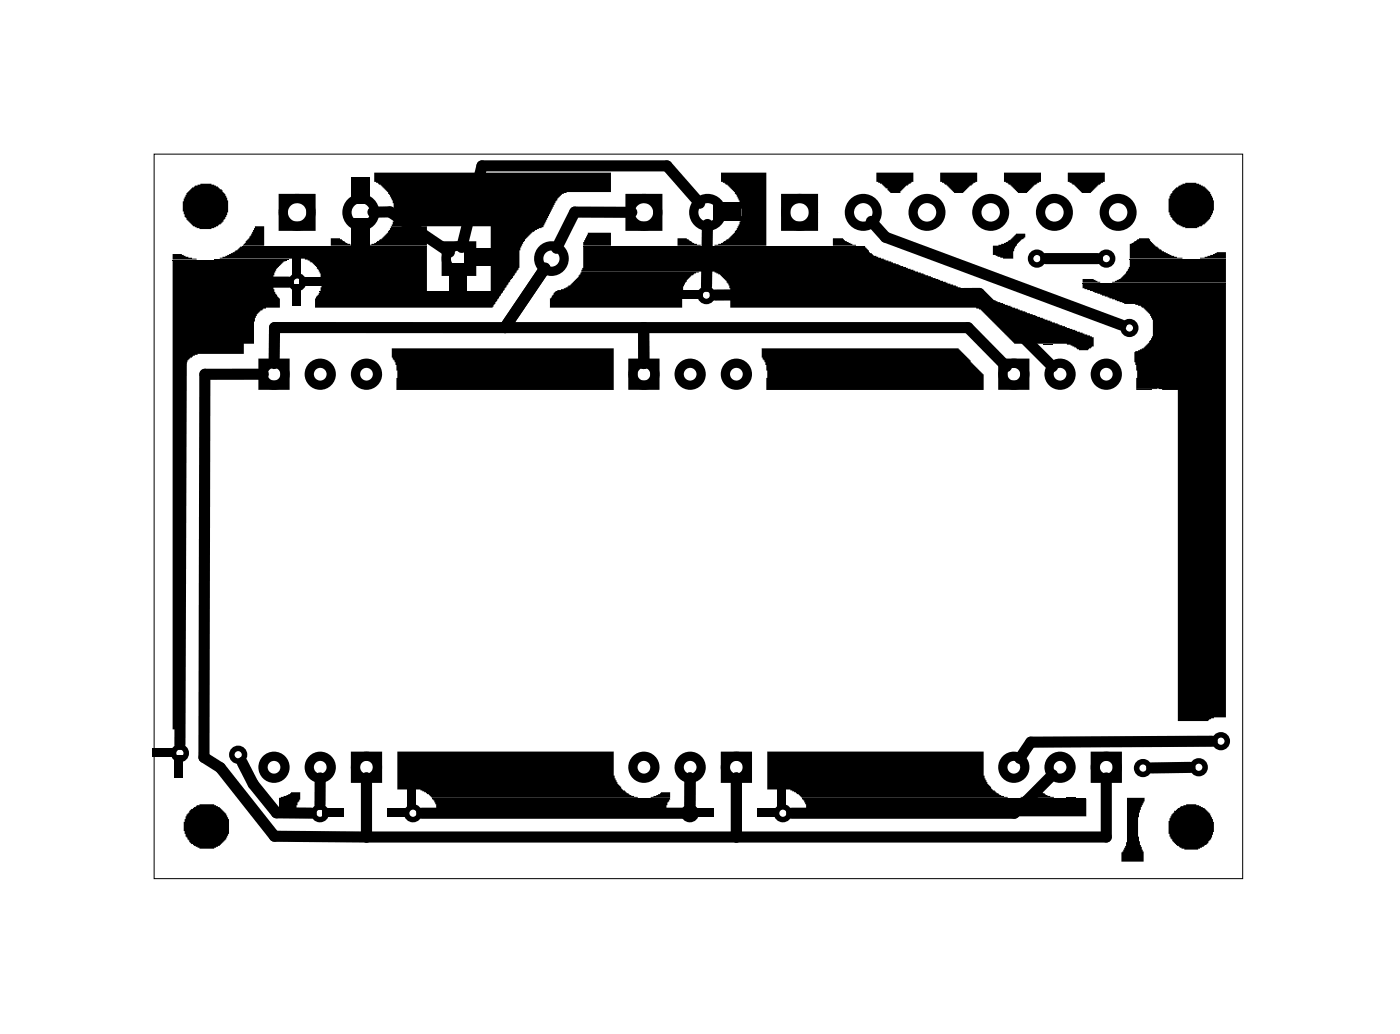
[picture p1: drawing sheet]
<svg xmlns="http://www.w3.org/2000/svg" width="77mm" height="57mm" viewBox="0 0 77 57" stroke-linecap="round" stroke-linejoin="round" font-family="sans-serif">
<path d="M8.5 8.5h59.8v39.8h-59.8zM9.5 14.3h6.3M11.8 14.2h4.1M13.3 13.5h10.2M17.6 16h10M32 13.5h15.5M59.5 15.6h7.8M62.1 14.2h5.2M23.8 43.8h13M44.1 43.8h15.6" fill="none" stroke="#000" stroke-width=".05"/>
<g fill="#000">
<path d="M9.5 14h.5l.2 .1 .6 .2h-1.3zM9.5 14.3h6.2l-.5 .5-.2 .3v.8l.2 .4 .2 .1v.5h-.8l-.5 .4-.1 .4v1.2h-.6v.5l-2.7 .1-.4 .3-.2 .4v19.9h-.6zM10.5 10.3l.5-.2h.6l.6 .3 .3 .6v.7l-.4 .6-.5 .3h-.6l-.4-.2-.4-.3-.2-.5v-.5l.2-.5zM12.1 14.2l.8-.3 .3-.4h10.3v2.5h-5.9v-1l-.4-.6-.5-.2zM14 12.4h.5v1.1h-1.2l.5-.6zM16 14.1h.5v1.2h-.5zM16 15.6h.5v1.2h-.5zM16.4 15.2h1.3v.5h-1.3zM17.6 16l10 .1-.5 .8h-9.8v-.5zM18.2 13.1h.5l.3 .2 .4 .2h-1.2zM19.3 9.7h1v1.5h-1zM19.3 12h1v1.5h-1z"/>
<path d="M20.6 9.5h13v1h-2.5l-.2 .2-.4 .4-.6 1.4-.7 .2-.5 .6-.2 .4v1l-.8 1.2-.7 .1v-3.6h-5.5l.2-.5-.1-.7-.3-.7-.4-.4-.3-.1zM20.2 13.4h.4l.4-.3 .3-.3 .2-.4h2v1.1zM21.5 19.1h12.2v2.3h-11.9v-1l-.1-.5-.2-.3zM24.7 14.5h.9v1.5h-.9zM25.5 13.7h1.5v.9h-1.5zM30.5 16l.8-.3 .5-.5 .1-.3h6.5l-.4 .2-.5 .6v1.2h-7.3v-.5zM32 13.5h15.5l.3 .4 .4 .3 11.7 4.2 .2 .1v.5l-.3 .2h-.5l-.2-.1-.5-.2h-2.9l-1.8-1.9-.3-.1h-13.5v-1.2l-.5-.6-.3-.2h-7.4l.1-.2zM32.3 12.8h1.3v.7h-1.6v-.2zM37.2 13.1h.5l.3 .2 .5 .2h-1.3zM37.4 15.9h1.2v.5h-1.2zM39.2 11.1h1.5v1h-1.5zM39.6 9.5h2.5v4h-2.8l.4-.2 .7-.5 .2-.5 .1-.4-.1-.9-.5-.7-.3-.3h-.2z"/>
<path d="M41.8 19.1h10.9l1.3 1.5v.8h-11.9v-1l-.1-.5-.2-.3zM45.8 13.1h.5l.1 .1 .6 .3h-1.2zM48.1 9.5h2.1v.5l-.4 .2-.3 .3v.1h-.6l-.5-.5-.3-.1zM51.6 9.5h2.1v.5l-.4 .2-.4 .4h-.5l-.4-.5-.4-.1zM55.2 9.5h2v.5l-.4 .1-.4 .5h-.5l-.4-.5-.3-.1zM54.5 13.5h.3l.6-.2 .4-.5h.5v.2l-.3 .2-.3 .4v.6h-.6l-.6-.2zM57.3 18.9h.5zM58.7 9.5h2v.5l-.4 .1-.4 .5h-.5l-.4-.5-.3-.1zM59.5 15.3h.6l.3 .2h-.9zM59.5 15.6h7.8v23.8h-.6l-.3 .2h-1.7v-18.2l-2.3-.1 .1-.9-.2-.5v-.6l.5-.2 .5-.6v-.9l-.1-.3-.5-.5-.3-.1h-.6l-1.8-.7-.4-.1-.1-.1zM62.1 14.3h5.2v1.2h-6.2l.5-.2 .3-.3 .2-.3zM62.1 13.4l.2-.1 .3-.2h.5l.2 .2 .5 .5 .5 .3 .7 .1h-2.9z"/>
<path d="M64.6 10.3l.5-.3h.6l.5 .2 .3 .3 .2 .5v.6l-.2 .4-.3 .3-.4 .2h-.7l-.4-.2-.3-.2-.2-.4v-.8zM65.9 14.2l.6-.1 .3-.2h.5v.3zM62.4 21.3l1.2 .1h-1.2zM8.4 41.1h1.2v.5h-1.2zM9.6 41.5h.5v1.2h-.5zM10.5 44.4l.5-.2h.8l.3 .1 .3 .4 .2 .3v.8l-.2 .3-.3 .4-.3 .1h-.8l-.6-.3-.3-.6v-.6l.1-.4zM15.3 43.8l.4-.1 .3-.2h.5v.4l-.2 .3-.1 .6h-.5l-.2-.2v-.1l-.2-.1zM17.7 44.4h1.2v.5h-1.2zM21.3 44.4h1.1v.5h-1.1zM21.8 41.3h11.9v1.3l.2 .5 .5 .5 .6 .2h-11.3l-.1-.2-.5-.2h-1.3zM22.4 43.3h.5v1.1h-.5zM23.8 43.9h13l-.2 .3v.6h-12.6v-.6z"/>
<path d="M35.7 43.8l.4-.1 .2-.2h.5v.3zM38 44.4h1.2v.5h-1.2zM41.6 44.4h1.2v.5h-1.2zM42.1 41.3h11.9v1.3l.2 .5 .5 .5 .7 .2h-11.4l-.1-.2-.5-.2h-1.3zM42.7 43.3h.5v1.1h-.5zM44.1 43.9h15.6v.9h-15.4v-.6zM56.1 43.8l.5-.2 .1-.1h.5l.2 .2 .5 .1zM58.6 43.8h.5zM61.9 43.8h1v.2l-.2 .3-.2 .6v1.1l.1 .4 .2 .4v.5h-1.2v-.5h.1l.2-.5z"/>
<circle cx="65.4" cy="45.4" r="1.26"/>
</g>
<g fill="#000">
<circle cx="11.3" cy="11.3" r=".95"/>
<circle cx="27.8" cy="11.3" r=".95"/>
<circle cx="41.7" cy="15.3" r=".95"/>
<circle cx="64.8" cy="17.6" r=".95"/>
<circle cx="65.4" cy="11.3" r=".95"/>
<circle cx="11.3" cy="45.4" r=".95"/>
<circle cx="24.6" cy="42.5" r=".95"/>
<circle cx="44.9" cy="42.5" r=".95"/>
<circle cx="65.4" cy="45.4" r=".95"/>
</g>
<g fill="none" stroke="#000" stroke-width=".51">
<path d="M14.4 20h1.3v1.2h-1.3zM15.6 10.9h1.5v1.5h-1.5zM24.5 13.5h1.4v1.4h-1.4zM34.6 10.9h1.5v1.5h-1.5zM34.8 20h1.2v1.2h-1.2zM43.2 10.9h1.5v1.5h-1.5zM55.1 20h1.2v1.2h-1.2zM19.5 41.5h1.2v1.2h-1.2zM39.8 41.5h1.3v1.2h-1.3zM60.2 41.5h1.2v1.2h-1.2z"/>
<circle cx="16.3" cy="11.7" r=".76"/>
<circle cx="19.8" cy="11.7" r=".76"/>
<circle cx="25.2" cy="14.2" r=".7"/>
<circle cx="30.3" cy="14.2" r=".7"/>
<circle cx="35.4" cy="11.7" r=".76"/>
<circle cx="38.9" cy="11.7" r=".76"/>
<circle cx="43.9" cy="11.7" r=".76"/>
<circle cx="47.4" cy="11.7" r=".76"/>
<circle cx="50.9" cy="11.7" r=".76"/>
<circle cx="54.4" cy="11.7" r=".76"/>
<circle cx="57.9" cy="11.7" r=".76"/>
<circle cx="61.4" cy="11.7" r=".76"/>
<circle cx="15.1" cy="20.6" r=".6"/>
<circle cx="17.6" cy="20.6" r=".6"/>
<circle cx="20.1" cy="20.6" r=".6"/>
<circle cx="35.4" cy="20.6" r=".6"/>
<circle cx="37.9" cy="20.6" r=".6"/>
<circle cx="40.5" cy="20.6" r=".6"/>
<circle cx="55.7" cy="20.6" r=".6"/>
<circle cx="58.2" cy="20.6" r=".6"/>
<circle cx="60.8" cy="20.6" r=".6"/>
<circle cx="15.1" cy="42.1" r=".6"/>
<circle cx="17.6" cy="42.1" r=".6"/>
<circle cx="20.1" cy="42.1" r=".6"/>
<circle cx="35.4" cy="42.1" r=".6"/>
<circle cx="37.9" cy="42.1" r=".6"/>
<circle cx="40.5" cy="42.1" r=".6"/>
<circle cx="55.7" cy="42.1" r=".6"/>
<circle cx="58.2" cy="42.1" r=".6"/>
<circle cx="60.8" cy="42.1" r=".6"/>
</g>
<g fill="none" stroke="#000" stroke-width=".3">
<circle cx="16.3" cy="15.5" r=".35"/>
<circle cx="38.8" cy="16.2" r=".35"/>
<circle cx="57" cy="14.2" r=".35"/>
<circle cx="60.8" cy="14.2" r=".35"/>
<circle cx="62" cy="18" r=".35"/>
<circle cx="9.9" cy="41.4" r=".35"/>
<circle cx="13.1" cy="41.5" r=".35"/>
<circle cx="17.6" cy="44.7" r=".35"/>
<circle cx="22.7" cy="44.7" r=".35"/>
<circle cx="37.9" cy="44.7" r=".35"/>
<circle cx="43" cy="44.7" r=".35"/>
<circle cx="62.8" cy="42.2" r=".35"/>
<circle cx="65.9" cy="42.1" r=".35"/>
<circle cx="67.1" cy="40.7" r=".35"/>
</g>
<g fill="none" stroke="#000" stroke-width=".61">
<path d="M15.1 20v-2h38.1l2.1 2.1M15.8 15.5h-5.8l-.1 25.4M20.5 11.7l.9-.1 3.3 2.3M29.9 14.7l-2.2 3.3M34.7 11.7l-3.1-.1-1 2M35.4 18v2M38.4 11.2l-1.8-2.1h-10.1l-1.1 4.5M38.9 12.3l-.1 3.4M39.3 16.2l14.5-.1 4 4M47.9 12.2l.7 .8 13 4.8M57.4 14.2h2.9M14.5 20.6h-3.2l-.1 21 .9 .6 3 3.7 5 .1"/>
<path d="M13.3 41.9l.6 1.2 1.3 1.5 1.9 .1M17.6 42.7v1.5M20.1 42.7v3.3M37.9 42.7v2h-14.7M40.5 42.7v3.3M57.8 42.6l-2.1 2.1h-12.2M60.8 42.7v3.3h-40.7M65.4 42.2h-2.1M66.6 40.7l-10 .1-.6 .9"/>
</g>
</svg>
